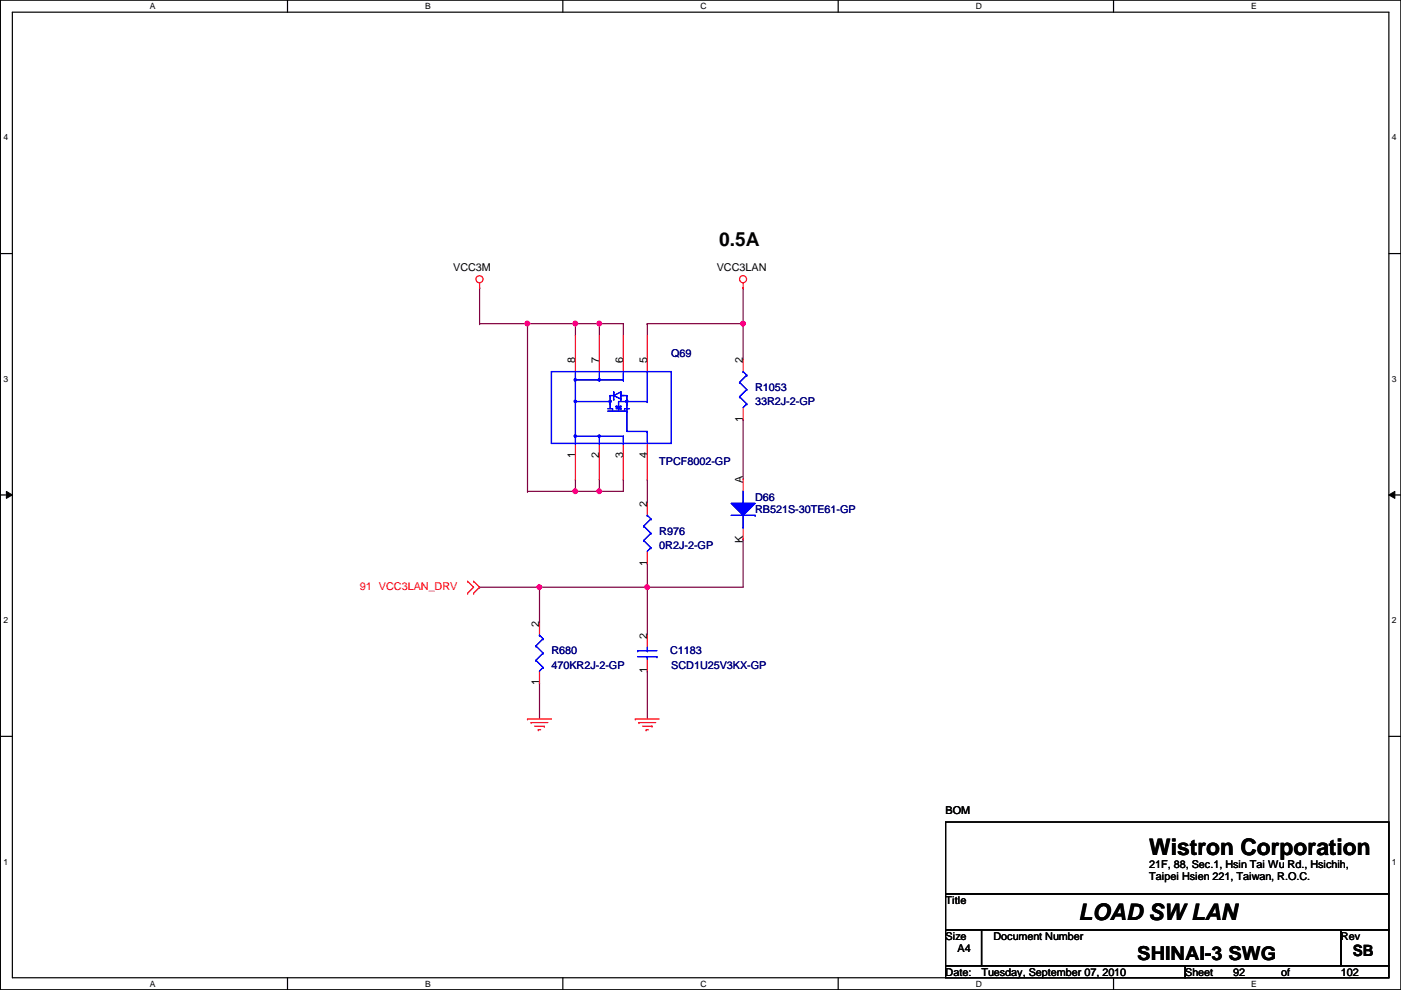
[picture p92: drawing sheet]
<svg xmlns="http://www.w3.org/2000/svg" width="297mm" height="210mm" viewBox="0 0 297 210" stroke-linecap="round" stroke-linejoin="round" font-family="sans-serif">
<defs><g id="words">
<g font-size="4.8">
<text x="243.7" y="181.3">Wistron Corporation</text>
<text x="228.7" y="195">LOAD SW LAN</text>
</g>
<g font-size="4.1">
<text x="152.5" y="52.1">0.5A</text>
<text x="241.1" y="203.5">SHINAI-3 SWG</text>
</g>
<text font-size="3.3" x="286.8" y="202.8">SB</text>
<g font-size="2.3">
<text x="96.1" y="57.5">VCC3M</text>
<text x="152" y="57.5">VCC3LAN</text>
<text x="122" y="77" transform="rotate(-90 122 77)">8</text>
<text x="127" y="77" transform="rotate(-90 127 77)">7</text>
<text x="132.1" y="77" transform="rotate(-90 132.1 77)">6</text>
<text x="137.2" y="77" transform="rotate(-90 137.2 77)">5</text>
<text x="157.5" y="77" transform="rotate(-90 157.5 77)">2</text>
<text x="157.5" y="89.5" transform="rotate(-90 157.5 89.5)">1</text>
<text x="122" y="97.1" transform="rotate(-90 122 97.1)">1</text>
<text x="127" y="97.1" transform="rotate(-90 127 97.1)">2</text>
<text x="132.1" y="97.1" transform="rotate(-90 132.1 97.1)">3</text>
<text x="137.2" y="97.1" transform="rotate(-90 137.2 97.1)">4</text>
<text x="137.2" y="107.5" transform="rotate(-90 137.2 107.5)">2</text>
<text x="157.5" y="102.4" transform="rotate(-90 157.5 102.4)">A</text>
<text x="137.2" y="119.9" transform="rotate(-90 137.2 119.9)">1</text>
<text x="157.5" y="115.1" transform="rotate(-90 157.5 115.1)">K</text>
<text x="114.3" y="132.9" transform="rotate(-90 114.3 132.9)">2</text>
<text x="137.2" y="135.4" transform="rotate(-90 137.2 135.4)">2</text>
<text x="137.2" y="142.8" transform="rotate(-90 137.2 142.8)">1</text>
<text x="114.3" y="145.3" transform="rotate(-90 114.3 145.3)">1</text>
<text x="200.5" y="172.6">BOM</text>
<text x="243.7" y="184">21F, 88, Sec.1, Hsin Tai Wu Rd., Hsichih,</text>
<text x="200.5" y="191.6">Title</text>
<text x="243.7" y="186.6">Taipei Hsien 221, Taiwan, R.O.C.</text>
<text x="200.5" y="199.2">Size</text>
<text x="203" y="201.8">A4</text>
<text x="210.6" y="199.2">Document Number</text>
<text x="284.3" y="199.2">Rev</text>
<text x="200.5" y="206.8">Date:</text>
<text x="208.1" y="206.8">Tuesday, September 07, 2010</text>
<text x="251.3" y="206.8">Sheet</text>
<text x="261.4" y="206.8">92</text>
<text x="271.6" y="206.8">of</text>
<text x="284.3" y="206.8">102</text>
</g>
<g font-size="2.3" fill="#000080">
<text x="142.3" y="75.8">Q69</text>
<text x="160.1" y="82.9">R1053</text>
<text x="160.1" y="85.9">33R2J-2-GP</text>
<text x="139.8" y="98.6">TPCF8002-GP</text>
<text x="160.1" y="106.3">D66</text>
<text x="139.8" y="113.4">R976</text>
<text x="160.1" y="108.8">RB521S-30TE61-GP</text>
<text x="139.8" y="116.4">0R2J-2-GP</text>
<text x="116.9" y="138.8">R680</text>
<text x="116.9" y="141.8">470KR2J-2-GP</text>
<text x="142.1" y="138.8">C1183</text>
<text x="142.3" y="141.8">SCD1U25V3KX-GP</text>
</g>
<text font-size="2.3" fill="#f00" x="76.3" y="125.1">91 VCC3LAN_DRV</text>
<g font-size="1.8">
<text x="31.8" y="1.9">A</text>
<text x="90.1" y="1.9">B</text>
<text x="148.5" y="1.9">C</text>
<text x="206.9" y="1.9">D</text>
<text x="265.3" y="1.9">E</text>
<text x=".7" y="29.8">4</text>
<text x="295.1" y="29.8">4</text>
<text x=".7" y="80.9">3</text>
<text x="295.1" y="80.9">3</text>
<text x=".7" y="132.1">2</text>
<text x="295.1" y="132.1">2</text>
<text x=".7" y="183.3">1</text>
<text x="295.1" y="183.3">1</text>
<text x="31.8" y="209.2">A</text>
<text x="90.1" y="209.2">B</text>
<text x="148.5" y="209.2">C</text>
<text x="206.9" y="209.2">D</text>
<text x="265.3" y="209.2">E</text>
</g>
</g></defs>
<path d="M.1 0h296.9v209.8h-296.9zM2.6 2.6h291.9v204.7h-291.9z" fill="none" stroke="#000" stroke-width=".25"/>
<g fill="#fff">
<path d="M31.8 .3h1.2v2h-1.2z"/>
<path d="M31.8 207.6h1.2v1.9h-1.2z"/>
</g>
<path d="M61 0v2.6M61 207.3v2.5" fill="none" stroke="#000" stroke-width=".25"/>
<g fill="#fff">
<path d="M90.1 .3h1.2v2h-1.2z"/>
<path d="M90.1 207.6h1.2v1.9h-1.2z"/>
</g>
<path d="M119.3 0v2.6M119.3 207.3v2.5" fill="none" stroke="#000" stroke-width=".25"/>
<g fill="#fff">
<path d="M148.5 .3h1.3v2h-1.3z"/>
<path d="M148.5 207.6h1.3v1.9h-1.3z"/>
</g>
<path d="M177.7 0v2.6M177.7 207.3v2.5" fill="none" stroke="#000" stroke-width=".25"/>
<g fill="#fff">
<path d="M206.9 .3h1.2v2h-1.2z"/>
<path d="M206.9 207.6h1.2v1.9h-1.2z"/>
</g>
<path d="M236.1 0v2.6M236.1 207.3v2.5" fill="none" stroke="#000" stroke-width=".25"/>
<g fill="#fff">
<path d="M265.3 .3h1.1v2h-1.1z"/>
<path d="M265.3 207.6h1.1v1.9h-1.1z"/>
<path d="M.7 28.2h1v1.9h-1z"/>
<path d="M295.1 28.2h1v1.9h-1z"/>
<path d="M.7 79.3h1v2h-1z"/>
<path d="M295.1 79.3h1v2h-1z"/>
</g>
<path d="M.1 53.8h2.5M294.5 53.8h2.5" fill="none" stroke="#000" stroke-width=".25"/>
<g fill="#fff">
<path d="M.7 130.5h1v2h-1z"/>
<path d="M295.1 130.5h1v2h-1z"/>
</g>
<path d="M.1 104.9h2.5M294.5 104.9h2.5" fill="none" stroke="#000" stroke-width=".25"/>
<path d="M1.4 104.2l1.2 .7-1.2 .8zM294.5 104.9l1.2-.7v1.5z" fill="#000"/>
<path d="M1.4 104.2l1.2 .7-1.2 .8zM294.5 104.9l1.2-.7v1.5z" fill="none" stroke="#000" stroke-width=".21"/>
<g fill="#fff">
<path d="M.7 181.7h1v2h-1z"/>
<path d="M295.1 181.7h1v2h-1z"/>
</g>
<path d="M.1 156.1h2.5M294.5 156.1h2.5" fill="none" stroke="#000" stroke-width=".25"/>
<path d="M127.1 68.6h.1M127.1 68.6v2.6M157.6 88.9h.1M157.6 88.9v12.7M122 104.2h.1M122 104.2h5.1M114.4 124.5h.1M114.4 124.5v7.6" fill="none" stroke="#800040" stroke-width=".25"/>
<circle cx="122" cy="104.2" r=".49" fill="#f0f"/>
<circle cx="122" cy="104.2" r=".49" fill="none" stroke="#f0f" stroke-width=".25"/>
<path d="M111.8 68.6h.1M111.8 68.6h10.2M127.1 101.6h.1M127.1 101.6v2.6" fill="none" stroke="#800040" stroke-width=".25"/>
<circle cx="111.8" cy="68.6" r=".49" fill="#f0f"/>
<circle cx="111.8" cy="68.6" r=".49" fill="none" stroke="#f0f" stroke-width=".25"/>
<path d="M122 68.6h.1M122 68.6v2.6M122 68.6h5.1M157.6 68.6h.1M157.6 68.6v7.6" fill="none" stroke="#800040" stroke-width=".25"/>
<circle cx="122" cy="68.6" r=".49" fill="#f0f"/>
<circle cx="122" cy="68.6" r=".49" fill="none" stroke="#f0f" stroke-width=".25"/>
<path d="M111.8 68.6h.1M111.8 68.6v35.6M114.4 124.5h.1M114.4 124.5h22.8" fill="none" stroke="#800040" stroke-width=".25"/>
<circle cx="137.2" cy="124.5" r=".49" fill="#f0f"/>
<circle cx="137.2" cy="124.5" r=".49" fill="none" stroke="#f0f" stroke-width=".25"/>
<circle cx="114.4" cy="124.5" r=".49" fill="#f0f"/>
<circle cx="114.4" cy="124.5" r=".49" fill="none" stroke="#f0f" stroke-width=".25"/>
<g fill="none" stroke="#800040" stroke-width=".25">
<path d="M132.2 68.6h.1M132.2 68.6v2.6M137.2 68.6h.1M137.2 68.6v2.6M127.1 104.2h.1M127.1 104.2h5.1M101.7 124.5h.1M101.7 124.5h12.7M137.2 124.5h.1M137.2 124.5v10.2M114.4 144.8h.1M114.4 144.8v7.6"/>
<path d="M137.2 142.3h.1M137.2 142.3v10.1"/>
</g>
<circle cx="127.1" cy="104.2" r=".49" fill="#f0f"/>
<circle cx="127.1" cy="104.2" r=".49" fill="none" stroke="#f0f" stroke-width=".25"/>
<path d="M127.1 68.6h.1M127.1 68.6h5.1M132.2 101.6h.1M132.2 101.6v2.6" fill="none" stroke="#800040" stroke-width=".25"/>
<circle cx="127.1" cy="68.6" r=".49" fill="#f0f"/>
<circle cx="127.1" cy="68.6" r=".49" fill="none" stroke="#f0f" stroke-width=".25"/>
<path d="M137.2 68.6h.1M137.2 68.6h20.4M111.8 104.2h.1M122 101.6h.1M122 101.6v2.6h-10.2M137.2 101.6h.1M137.2 119.4h.1M137.2 101.6v5.1M137.2 119.4v5.1M157.6 114.3h.1M157.6 114.3v10.2h-20.4M137.2 124.5h.1" fill="none" stroke="#800040" stroke-width=".25"/>
<circle cx="157.5" cy="68.6" r=".49" fill="#f0f"/>
<circle cx="157.5" cy="68.6" r=".49" fill="none" stroke="#f0f" stroke-width=".25"/>
<path d="M101.7 61h.1M101.7 68.6h.1M101.7 61v7.6M101.7 68.6h10.1M157.6 61h.1M157.6 61v7.6" fill="none" stroke="#800040" stroke-width=".25"/>
<g fill="none" stroke="#f00" stroke-width=".25">
<path d="M101.7 60v1M157.6 60v1M101.7 61h.1M122 71.2v7.6M127.1 71.2v7.6M132.2 71.2v7.6M137.2 71.2v7.6M157.6 61h.1M122 94v7.6M127.1 94v7.6M132.2 94v7.6M137.2 94v7.6"/>
<path d="M99.1 123.2h.1M99.1 125.8h.1M99.1 123.2l1.3 1.3-1.3 1.3M100.4 125.8h.1M100.4 123.2h.1M100.4 123.2l1.3 1.3-1.3 1.3M137.2 134.7v2.5M137.2 139.7v2.6M111.8 152.4h.1M111.8 152.4h5.1M112.6 153.2h.1M112.6 153.2h3.6"/>
<path d="M113.4 154h2M114.1 154.7h.1M114.1 154.7h.5M115.4 154h.1M134.7 152.4h.1M134.7 152.4h5.1M135.5 153.2h.1M135.5 153.2h3.5M136.2 154h2.1M137 154.7h.1M137 154.7h.5M138.3 154h.1"/>
<circle cx="101.7" cy="59.2" r=".75"/>
<circle cx="157.5" cy="59.2" r=".75"/>
</g>
<path d="M200.5 174.3h94v15.2h-94zM200.5 189.5h94v7.6h-94zM200.5 197.1h7.6v7.7h-7.6zM208.1 197.1h76.2v7.7h-76.2zM284.3 197.1h10.2v7.7h-10.2zM200.5 204.8h50.8v2.5h-50.8zM251.3 204.8h43.2v2.5h-43.2z" fill="none" stroke="#000" stroke-width=".25"/>
<g fill="none" stroke="#00f" stroke-width=".25">
<path d="M122 78.8v15.2M127.1 78.8v1.8M132.2 78.8v1.8M137.2 78.8v6.3M122 94h.1M122 80.6h10.2M122 92.5h10.2M122 85.1h7.4M127.1 80.6h.1M127.1 94h.1M127.1 92.5v1.5M128.9 86.7h1"/>
<path d="M128.9 87.2h4M129.4 83.9h.1M129.4 85.6h.1M129.4 85.1h.1M129.4 83.9h.7M129.4 83.9v2.8M129.9 86.7h.1M130.1 84.6h.1M130.1 83.1h.1M130.1 83.9h.1M130.1 83.1v1.5M130.1 83.9l1.6 .7"/>
<path d="M130.6 86.1h.1M130.6 86.7h1.1M130.6 86.1l.5 .6M130.6 86.1h1.1M131.1 86.7h.1M131.7 86.7h.1M131.7 83.9h.1M131.7 83.1h.1M131.7 84.6h.1M131.7 86.1h.1M131.7 83.9h1.2M131.7 83.1v1.5"/>
<path d="M131.7 83.1l-1.6 .8M131.7 86.1l-.6 .6M132.2 80.6h.1M132.2 94h.1M132.2 92.5h.1M132.2 92.5v1.5M132.4 86.7h.1M132.4 86.7h1M132.9 85.6h.1M132.9 83.9h.1M132.9 86.7h.1M132.9 87.2h.1"/>
<path d="M132.9 83.9v2.8M132.9 87.2v4.3h4.3M137.2 85.1h.1M137.2 91.5h.1M137.2 91.5v2.5M137.2 85.1h-6.1v1.6M135.2 138h.1M135.2 139.2h4.1M135.2 138h4.1M137.2 139.2h.1M137.2 138h.1M137.2 137.2v.8"/>
<path d="M137.2 139.2v.5M139.3 139.2h.1"/>
</g>
<path d="M126.9 80.4h.3v.3h-.3z" fill-rule="evenodd" fill="#00f"/>
<path d="M126.9 80.4h.3v.3h-.3z" fill="none" stroke="#00f" stroke-width=".25"/>
<path d="M126.9 92.3h.3v.3h-.3z" fill-rule="evenodd" fill="#00f"/>
<path d="M126.9 92.3h.3v.3h-.3z" fill="none" stroke="#00f" stroke-width=".25"/>
<path d="M129.2 84.9h.3v.4h-.3z" fill-rule="evenodd" fill="#00f"/>
<path d="M129.2 84.9h.3v.4h-.3z" fill="none" stroke="#00f" stroke-width=".25"/>
<path d="M132.7 84.9h.4v.4h-.4z" fill-rule="evenodd" fill="#00f"/>
<path d="M132.7 84.9h.4v.4h-.4z" fill="none" stroke="#00f" stroke-width=".25"/>
<path d="M121.8 84.9h.3v.4h-.3z" fill-rule="evenodd" fill="#00f"/>
<path d="M121.8 84.9h.3v.4h-.3z" fill="none" stroke="#00f" stroke-width=".25"/>
<path d="M121.8 80.4h.3v.3h-.3z" fill-rule="evenodd" fill="#00f"/>
<path d="M121.8 80.4h.3v.3h-.3z" fill="none" stroke="#00f" stroke-width=".25"/>
<path d="M121.8 92.3h.3v.3h-.3z" fill-rule="evenodd" fill="#00f"/>
<g fill="none" stroke="#00f" stroke-width=".25">
<path d="M116.9 78.8h25.4v15.2h-25.4zM122 78.8v15.2M127.1 78.8v1.8M132.2 78.8v1.8M137.2 78.8v6.3M121.8 92.3h.3v.3h-.3zM122 94h.1M122 80.6h10.2M122 92.5h10.2M122 85.1h7.4M127.1 80.6h.1M127.1 94h.1"/>
<path d="M127.1 92.5v1.5M128.9 86.7h1M128.9 87.2h4M129.4 83.9h.1M129.4 85.6h.1M129.4 85.1h.1M129.4 83.9h.7M129.4 83.9v2.8M129.9 86.7h.1M130.1 84.6h.1M130.1 83.1h.1M130.1 83.9h.1"/>
<path d="M130.1 83.1v1.5M130.1 83.9l1.6 .7M130.6 86.1h.1M130.6 86.7h1.1M130.6 86.1l.5 .6M130.6 86.1h1.1M131.1 86.7h.1M131.7 86.7h.1M131.7 83.9h.1M131.7 83.1h.1M131.7 84.6h.1M131.7 86.1h.1"/>
<path d="M131.7 83.9h1.2M131.7 83.1v1.5M131.7 83.1l-1.6 .8M131.7 86.1l-.6 .6M132.2 80.6h.1M132.2 94h.1M132.2 92.5h.1M132.2 92.5v1.5M132.4 86.7h.1M132.4 86.7h1M132.9 85.6h.1M132.9 83.9h.1"/>
<path d="M132.9 86.7h.1M132.9 87.2h.1M132.9 83.9v2.8M132.9 87.2v4.3h4.3M137.2 85.1h.1M137.2 91.5h.1M137.2 91.5v2.5M137.2 85.1h-6.1v1.6"/>
</g>
<path d="M126.9 80.4h.3v.3h-.3z" fill-rule="evenodd" fill="#00f"/>
<path d="M126.9 80.4h.3v.3h-.3z" fill="none" stroke="#00f" stroke-width=".25"/>
<path d="M126.9 92.3h.3v.3h-.3z" fill-rule="evenodd" fill="#00f"/>
<path d="M126.9 92.3h.3v.3h-.3z" fill="none" stroke="#00f" stroke-width=".25"/>
<path d="M129.2 84.9h.3v.4h-.3z" fill-rule="evenodd" fill="#00f"/>
<path d="M129.2 84.9h.3v.4h-.3z" fill="none" stroke="#00f" stroke-width=".25"/>
<path d="M132.7 84.9h.4v.4h-.4z" fill-rule="evenodd" fill="#00f"/>
<path d="M132.7 84.9h.4v.4h-.4z" fill="none" stroke="#00f" stroke-width=".25"/>
<path d="M121.8 84.9h.3v.4h-.3z" fill-rule="evenodd" fill="#00f"/>
<path d="M121.8 84.9h.3v.4h-.3z" fill="none" stroke="#00f" stroke-width=".25"/>
<path d="M121.8 80.4h.3v.3h-.3z" fill-rule="evenodd" fill="#00f"/>
<path d="M121.8 80.4h.3v.3h-.3z" fill="none" stroke="#00f" stroke-width=".25"/>
<path d="M121.8 92.3h.3v.3h-.3z" fill-rule="evenodd" fill="#00f"/>
<g fill="none" stroke="#00f" stroke-width=".25">
<path d="M116.9 78.8h25.4v15.2h-25.4zM121.8 92.3h.3v.3h-.3zM136.5 114.6h.1M136.5 111.5h.1M136.5 114.6l1.5 1.5M136.5 111.5l1.5 1.6M137.2 109.3h.1M137.2 109.3l.8 .7M138 116.1h.1M138 113.1h.1M138 110h.1M138 116.1l-.8 .8"/>
<path d="M138 113.1l-1.5 1.5M138 110l-1.5 1.5"/>
</g>
<path d="M137.2 106.7v2.6M137.2 116.9v2.5M157.6 101.6v2.6M157.6 111.8v2.5" fill="none" stroke="#f00" stroke-width=".25"/>
<path d="M155 106.7h5.1l-2.5 2.6z" fill="#00f"/>
<path d="M155 106.7h5.1l-2.5 2.6zM155 109.3h5.1M157.6 106.7h.1M157.6 111.8h.1M157.6 104.2v2.5M157.6 109.3v2.5M160.1 109.3h.1" fill="none" stroke="#00f" stroke-width=".25"/>
<path d="M155 106.7h5.1l-2.5 2.6z" fill="#00f"/>
<g fill="none" stroke="#00f" stroke-width=".25">
<path d="M157.6 78.8h.1M157.6 78.8l.7 .7M158.3 79.5h.1M158.3 79.5l-1.5 1.6M156.8 84.1h.1M156.8 81.1h.1M156.8 84.1l1.5 1.5M156.8 81.1l1.5 1.5M158.3 85.6h.1M158.3 82.6h.1M158.3 85.6l-.7 .8M158.3 82.6l-1.5 1.5"/>
<path d="M155 106.7h5.1l-2.5 2.6zM155 109.3h5.1M157.6 106.7h.1M157.6 111.8h.1M157.6 104.2v2.5M157.6 109.3v2.5M160.1 109.3h.1M113.6 140h.1M113.6 136.9h.1M113.6 140l1.5 1.5M113.6 136.9l1.5 1.6M114.4 134.7h.1"/>
<path d="M114.4 134.7l.7 .7M115.1 138.5h.1M115.1 135.4h.1M115.1 138.5l-1.5 1.5M115.1 135.4l-1.5 1.5M115.1 141.5h.1M115.1 141.5l-.7 .8"/>
</g>
<path d="M157.6 76.2v2.6M157.6 86.4v2.5M114.4 132.1v2.6M114.4 142.3v2.5" fill="none" stroke="#f00" stroke-width=".25"/>
<circle cx="122" cy="104.2" r=".49" fill="#f0f"/>
<circle cx="122" cy="104.2" r=".49" fill="none" stroke="#f0f" stroke-width=".25"/>
<circle cx="111.8" cy="68.6" r=".49" fill="#f0f"/>
<circle cx="111.8" cy="68.6" r=".49" fill="none" stroke="#f0f" stroke-width=".25"/>
<circle cx="122" cy="68.6" r=".49" fill="#f0f"/>
<circle cx="122" cy="68.6" r=".49" fill="none" stroke="#f0f" stroke-width=".25"/>
<circle cx="137.2" cy="124.5" r=".49" fill="#f0f"/>
<circle cx="137.2" cy="124.5" r=".49" fill="none" stroke="#f0f" stroke-width=".25"/>
<circle cx="114.4" cy="124.5" r=".49" fill="#f0f"/>
<circle cx="114.4" cy="124.5" r=".49" fill="none" stroke="#f0f" stroke-width=".25"/>
<circle cx="127.1" cy="104.2" r=".49" fill="#f0f"/>
<circle cx="127.1" cy="104.2" r=".49" fill="none" stroke="#f0f" stroke-width=".25"/>
<circle cx="127.1" cy="68.6" r=".49" fill="#f0f"/>
<circle cx="127.1" cy="68.6" r=".49" fill="none" stroke="#f0f" stroke-width=".25"/>
<circle cx="157.5" cy="68.6" r=".49" fill="#f0f"/>
<circle cx="157.5" cy="68.6" r=".49" fill="none" stroke="#f0f" stroke-width=".25"/>
<use href="#words"/>
</svg>
